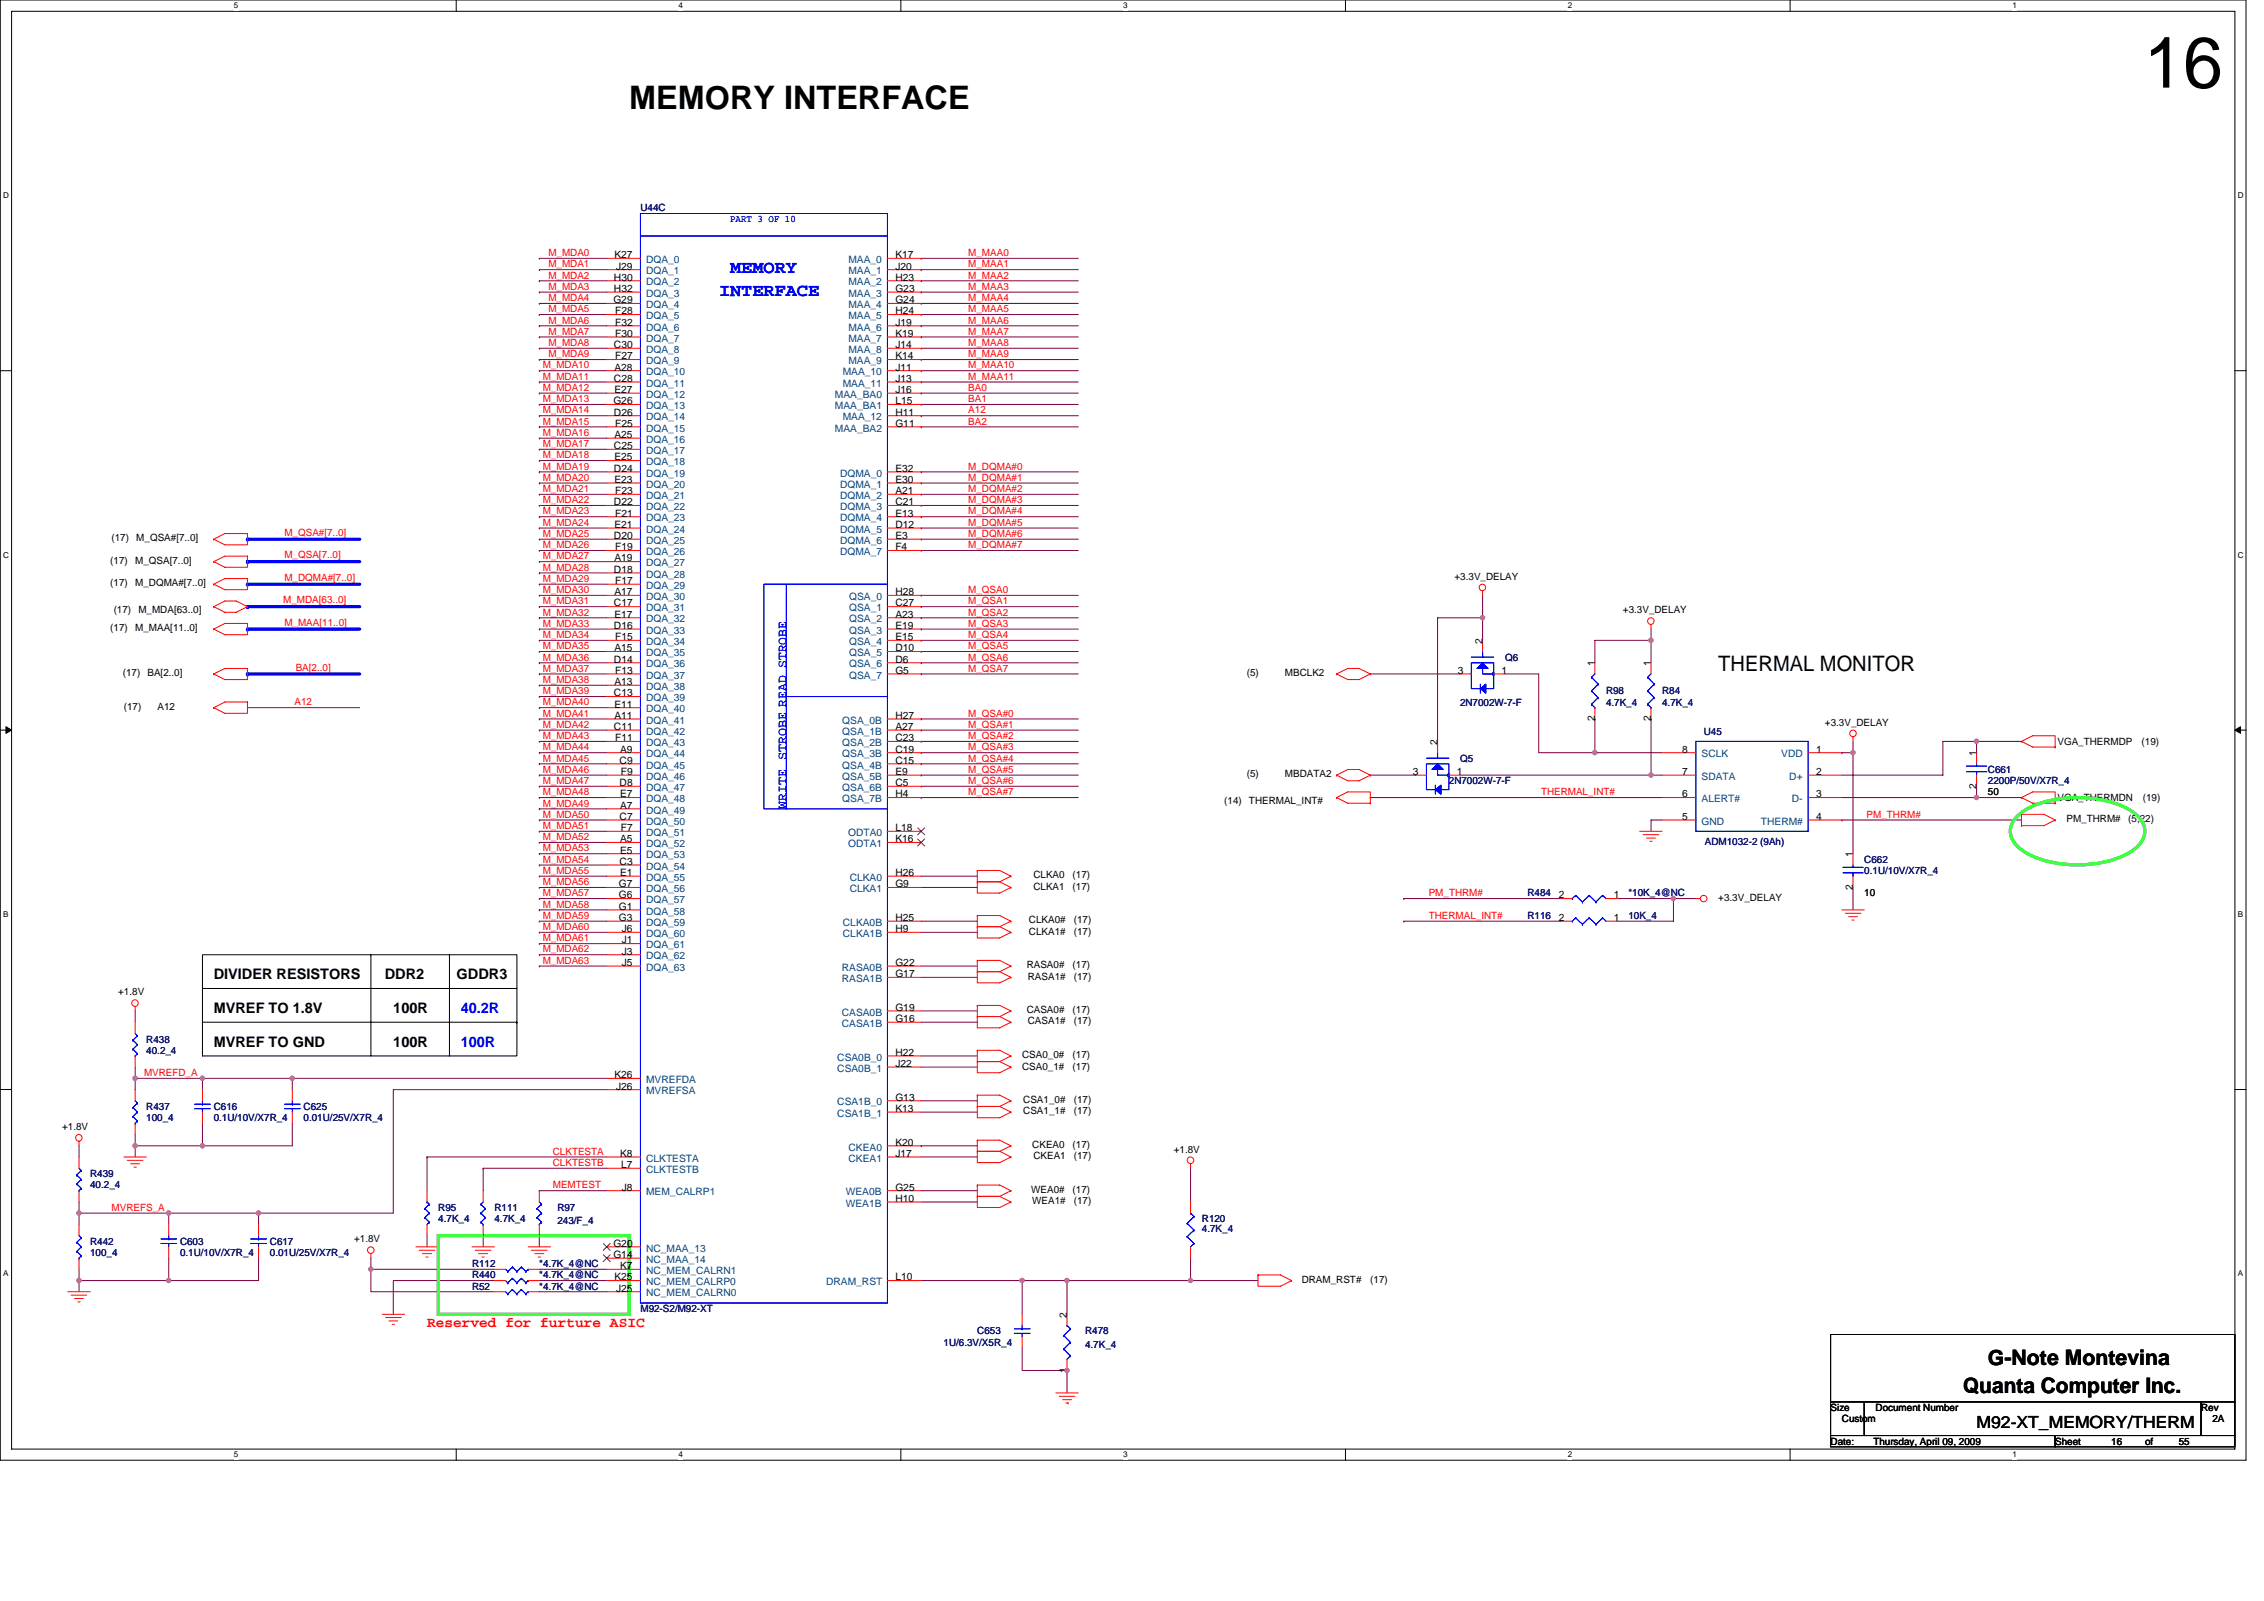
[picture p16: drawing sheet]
<svg xmlns="http://www.w3.org/2000/svg" width="297mm" height="210mm" viewBox="0 0 297 210" stroke-linecap="round" stroke-linejoin="round" font-family="sans-serif">
<defs><g id="words">
<text font-size="9.4" x="281.3" y="11.5">16</text>
<text font-size="4.3" x="82.5" y="14.3">MEMORY INTERFACE</text>
<g font-size="2.8">
<text x="225.4" y="87.9">THERMAL MONITOR</text>
<text x="260.8" y="179.1">G-Note Montevina</text>
<text x="257.6" y="182.8">Quanta Computer Inc.</text>
</g>
<g font-size="2.3" fill="#00f">
<text x="95.8" y="35.8">MEMORY</text>
<text x="94.3" y="38.8">INTERFACE</text>
</g>
<text font-size="2.2" x="259.3" y="187.3">M92-XT_MEMORY/THERM</text>
<g font-size="1.9">
<text x="28" y="128.5">DIVIDER RESISTORS</text>
<text x="50.5" y="128.5">DDR2</text>
<text x="59.9" y="128.5">GDDR3</text>
<text x="28" y="132.9">MVREF TO 1.8V</text>
<text x="28" y="137.3">MVREF TO GND</text>
<text x="51.6" y="132.9">100R</text>
<text x="51.6" y="137.3">100R</text>
</g>
<g font-size="1.9" fill="#00f">
<text x="60.4" y="132.9">40.2R</text>
<text x="60.4" y="137.3">100R</text>
</g>
<text font-size="1.9" fill="#f00" x="56" y="174">Reserved for furture ASIC</text>
<text font-size="1.8" fill="#00f" x="103.2" y="106.1" transform="rotate(-90 103.2 106.1)">WRITE STROBE READ STROBE</text>
<g font-size="1.3" fill="#000080">
<text x="84" y="27.7">U44C</text>
<text x="197.5" y="86.6">Q6</text>
<text x="191.6" y="92.5">2N7002W-7-F</text>
<text x="210.7" y="91.1">R98</text>
<text x="210.7" y="92.5">4.7K_4</text>
<text x="218.1" y="91.1">R84</text>
<text x="218.1" y="92.5">4.7K_4</text>
<text x="191.6" y="99.9">Q5</text>
<text x="223.5" y="96.4">U45</text>
<text x="260.8" y="101.4">C661</text>
<text x="190.1" y="102.8">2N7002W-7-F</text>
<text x="260.8" y="102.8">2200P/50V/X7R_4</text>
<text x="223.7" y="110.8">ADM1032-2 (9Ah)</text>
<text x="244.6" y="113.2">C662</text>
<text x="200.4" y="117.6">R484</text>
<text x="213.7" y="117.6">*10K_4@NC</text>
<text x="244.6" y="114.6">0.1U/10V/X7R_4</text>
<text x="200.4" y="120.5">R116</text>
<text x="213.7" y="120.5">10K_4</text>
<text x="19.2" y="136.7">R438</text>
<text x="19.2" y="138.2">40.2_4</text>
<text x="19.2" y="145.6">R437</text>
<text x="19.2" y="147">100_4</text>
<text x="28" y="145.6">C616</text>
<text x="28" y="147">0.1U/10V/X7R_4</text>
<text x="39.8" y="145.6">C625</text>
<text x="39.8" y="147">0.01U/25V/X7R_4</text>
<text x="11.8" y="154.4">R439</text>
<text x="11.8" y="155.9">40.2_4</text>
<text x="57.5" y="158.8">R95</text>
<text x="57.5" y="160.3">4.7K_4</text>
<text x="64.9" y="158.8">R111</text>
<text x="64.9" y="160.3">4.7K_4</text>
<text x="73.1" y="158.8">R97</text>
<text x="73.1" y="160.6">243/F_4</text>
<text x="157.7" y="160.3">R120</text>
<text x="157.7" y="161.6">4.7K_4</text>
<text x="11.8" y="163.2">R442</text>
<text x="11.8" y="164.7">100_4</text>
<text x="23.6" y="163.2">C603</text>
<text x="23.6" y="164.7">0.1U/10V/X7R_4</text>
<text x="35.4" y="163.2">C617</text>
<text x="35.4" y="164.7">0.01U/25V/X7R_4</text>
<text x="61.9" y="166.2">R112</text>
<text x="61.9" y="167.7">R440</text>
<text x="70.8" y="166.2">*4.7K_4@NC</text>
<text x="70.8" y="167.7">*4.7K_4@NC</text>
<text x="61.9" y="169.1">R52</text>
<text x="70.8" y="169.1">*4.7K_4@NC</text>
<text x="84" y="172.1">M92-S2/M92-XT</text>
<text x="123.8" y="176.5">1U/6.3V/X5R_4</text>
<text x="128.2" y="175">C653</text>
<text x="142.4" y="175">R478</text>
<text x="142.4" y="176.8">4.7K_4</text>
</g>
<text font-size="1.3" fill="#00f" x="95.8" y="29.1">PART 3 OF 10</text>
<g font-size="1.3" fill="#f00">
<text x="71.9" y="33.6">M_MDA0</text>
<text x="71.9" y="35.1">M_MDA1</text>
<text x="127" y="33.6">M_MAA0</text>
<text x="127" y="35.1">M_MAA1</text>
<text x="71.9" y="41">M_MDA5</text>
<text x="71.9" y="36.5">M_MDA2</text>
<text x="71.9" y="38">M_MDA3</text>
<text x="71.9" y="39.5">M_MDA4</text>
<text x="127" y="41">M_MAA5</text>
<text x="127" y="38">M_MAA3</text>
<text x="127" y="39.5">M_MAA4</text>
<text x="127" y="36.5">M_MAA2</text>
<text x="71.9" y="46.9">M_MDA9</text>
<text x="71.9" y="45.4">M_MDA8</text>
<text x="71.9" y="43.9">M_MDA7</text>
<text x="71.9" y="42.4">M_MDA6</text>
<text x="127" y="45.4">M_MAA8</text>
<text x="127" y="42.4">M_MAA6</text>
<text x="127" y="46.9">M_MAA9</text>
<text x="127" y="43.9">M_MAA7</text>
<text x="71.2" y="52.7">M_MDA13</text>
<text x="71.2" y="51.3">M_MDA12</text>
<text x="71.2" y="49.8">M_MDA11</text>
<text x="71.2" y="48.3">M_MDA10</text>
<text x="127" y="52.7">BA1</text>
<text x="127" y="48.3">M_MAA10</text>
<text x="127" y="49.8">M_MAA11</text>
<text x="127" y="51.3">BA0</text>
<text x="71.2" y="54.2">M_MDA14</text>
<text x="71.2" y="58.6">M_MDA17</text>
<text x="71.2" y="57.2">M_MDA16</text>
<text x="71.2" y="55.7">M_MDA15</text>
<text x="127" y="55.7">BA2</text>
<text x="127" y="54.2">A12</text>
<text x="71.2" y="63.1">M_MDA20</text>
<text x="71.2" y="64.5">M_MDA21</text>
<text x="71.2" y="66">M_MDA22</text>
<text x="71.2" y="60.1">M_MDA18</text>
<text x="71.2" y="61.6">M_MDA19</text>
<text x="127" y="66">M_DQMA#3</text>
<text x="127" y="61.6">M_DQMA#0</text>
<text x="127" y="63.1">M_DQMA#1</text>
<text x="127" y="64.5">M_DQMA#2</text>
<text x="37.3" y="70.3">M_QSA#[7..0]</text>
<text x="71.2" y="67.5">M_MDA23</text>
<text x="71.2" y="69">M_MDA24</text>
<text x="71.2" y="70.4">M_MDA25</text>
<text x="71.2" y="71.9">M_MDA26</text>
<text x="127" y="67.5">M_DQMA#4</text>
<text x="127" y="71.9">M_DQMA#7</text>
<text x="127" y="69">M_DQMA#5</text>
<text x="127" y="70.4">M_DQMA#6</text>
<text x="37.3" y="73.2">M_QSA[7..0]</text>
<text x="37.3" y="76.2">M_DQMA#[7..0]</text>
<text x="71.2" y="76.3">M_MDA29</text>
<text x="71.2" y="73.4">M_MDA27</text>
<text x="71.2" y="74.8">M_MDA28</text>
<text x="71.2" y="77.8">M_MDA30</text>
<text x="127" y="77.8">M_QSA0</text>
<text x="37.2" y="79.1">M_MDA[63..0]</text>
<text x="37.3" y="82.1">M_MAA[11..0]</text>
<text x="71.2" y="82.2">M_MDA33</text>
<text x="71.2" y="80.7">M_MDA32</text>
<text x="71.2" y="79.3">M_MDA31</text>
<text x="71.2" y="83.7">M_MDA34</text>
<text x="127" y="83.7">M_QSA4</text>
<text x="127" y="79.3">M_QSA1</text>
<text x="127" y="80.7">M_QSA2</text>
<text x="127" y="82.2">M_QSA3</text>
<text x="38.8" y="87.9">BA[2..0]</text>
<text x="71.2" y="85.2">M_MDA35</text>
<text x="71.2" y="86.6">M_MDA36</text>
<text x="71.2" y="88.1">M_MDA37</text>
<text x="71.2" y="89.6">M_MDA38</text>
<text x="127" y="86.6">M_QSA6</text>
<text x="127" y="85.2">M_QSA5</text>
<text x="127" y="88.1">M_QSA7</text>
<text x="38.6" y="92.5">A12</text>
<text x="71.2" y="91.1">M_MDA39</text>
<text x="71.2" y="92.5">M_MDA40</text>
<text x="71.2" y="94">M_MDA41</text>
<text x="71.2" y="95.5">M_MDA42</text>
<text x="127" y="95.5">M_QSA#1</text>
<text x="127" y="94">M_QSA#0</text>
<text x="71.2" y="98.4">M_MDA44</text>
<text x="71.2" y="96.9">M_MDA43</text>
<text x="71.2" y="101.4">M_MDA46</text>
<text x="71.2" y="99.9">M_MDA45</text>
<text x="127" y="99.9">M_QSA#4</text>
<text x="127" y="101.4">M_QSA#5</text>
<text x="127" y="96.9">M_QSA#2</text>
<text x="127" y="98.4">M_QSA#3</text>
<text x="71.2" y="107.3">M_MDA50</text>
<text x="71.2" y="104.3">M_MDA48</text>
<text x="71.2" y="102.8">M_MDA47</text>
<text x="71.2" y="105.8">M_MDA49</text>
<text x="127" y="102.8">M_QSA#6</text>
<text x="127" y="104.3">M_QSA#7</text>
<text x="202.2" y="104.3">THERMAL_INT#</text>
<text x="244.9" y="107.3">PM_THRM#</text>
<text x="71.2" y="108.7">M_MDA51</text>
<text x="71.2" y="110.2">M_MDA52</text>
<text x="71.2" y="111.7">M_MDA53</text>
<text x="71.2" y="113.2">M_MDA54</text>
<text x="71.2" y="114.6">M_MDA55</text>
<text x="71.2" y="116.1">M_MDA56</text>
<text x="71.2" y="117.6">M_MDA57</text>
<text x="71.2" y="119">M_MDA58</text>
<text x="187.4" y="117.6">PM_THRM#</text>
<text x="71.2" y="120.5">M_MDA59</text>
<text x="71.2" y="124.9">M_MDA62</text>
<text x="71.2" y="123.5">M_MDA61</text>
<text x="71.2" y="122">M_MDA60</text>
<text x="187.4" y="120.5">THERMAL_INT#</text>
<text x="71.2" y="126.4">M_MDA63</text>
<text x="18.9" y="141.1">MVREFD_A</text>
<text x="72.5" y="155.9">MEMTEST</text>
<text x="72.5" y="152.9">CLKTESTB</text>
<text x="72.5" y="151.4">CLKTESTA</text>
<text x="14.6" y="158.8">MVREFS_A</text>
</g>
<g font-size="1.3">
<text x="80.6" y="33.9">K27</text>
<text x="80.8" y="35.3">J29</text>
<text x="117.5" y="33.9">K17</text>
<text x="117.5" y="35.3">J20</text>
<text x="80.5" y="39.8">G29</text>
<text x="80.6" y="38.3">H32</text>
<text x="80.6" y="36.8">H30</text>
<text x="80.7" y="41.2">F28</text>
<text x="117.5" y="36.8">H23</text>
<text x="117.5" y="38.3">G23</text>
<text x="117.5" y="39.8">G24</text>
<text x="117.5" y="41.2">H24</text>
<text x="80.6" y="45.7">C30</text>
<text x="80.7" y="47.1">F27</text>
<text x="80.7" y="42.7">F32</text>
<text x="80.7" y="44.2">F30</text>
<text x="117.5" y="42.7">J19</text>
<text x="117.5" y="44.2">K19</text>
<text x="117.5" y="47.1">K14</text>
<text x="117.5" y="45.7">J14</text>
<text x="80.5" y="53">G26</text>
<text x="80.6" y="50.1">C28</text>
<text x="80.6" y="48.6">A28</text>
<text x="80.6" y="51.5">E27</text>
<text x="117.5" y="50.1">J13</text>
<text x="117.5" y="48.6">J11</text>
<text x="117.5" y="53">L15</text>
<text x="117.5" y="51.5">J16</text>
<text x="80.6" y="54.5">D26</text>
<text x="80.6" y="58.9">C25</text>
<text x="80.6" y="57.4">A25</text>
<text x="80.7" y="56">F25</text>
<text x="117.5" y="54.5">H11</text>
<text x="117.5" y="56">G11</text>
<text x="80.6" y="61.9">D24</text>
<text x="80.6" y="60.4">E25</text>
<text x="80.6" y="63.3">E23</text>
<text x="80.7" y="64.8">F23</text>
<text x="117.5" y="63.3">E30</text>
<text x="117.5" y="61.9">E32</text>
<text x="117.5" y="64.8">A21</text>
<text x="14.6" y="71">(17)</text>
<text x="17.9" y="71">M_QSA#[7..0]</text>
<text x="80.6" y="66.3">D22</text>
<text x="80.6" y="70.7">D20</text>
<text x="80.6" y="69.2">E21</text>
<text x="80.7" y="67.8">F21</text>
<text x="117.5" y="67.8">E13</text>
<text x="117.5" y="66.3">C21</text>
<text x="117.5" y="69.2">D12</text>
<text x="117.5" y="70.7">E3</text>
<text x="14.5" y="74">(17)</text>
<text x="14.5" y="76.9">(17)</text>
<text x="17.7" y="74">M_QSA[7..0]</text>
<text x="17.7" y="76.9">M_DQMA#[7..0]</text>
<text x="80.6" y="75.1">D18</text>
<text x="80.6" y="73.6">A19</text>
<text x="80.7" y="76.6">F17</text>
<text x="80.7" y="72.2">F19</text>
<text x="117.5" y="72.2">F4</text>
<text x="190.8" y="76">+3.3V_DELAY</text>
<text x="14.5" y="82.8">(17)</text>
<text x="14.9" y="80.5">(17)</text>
<text x="17.7" y="82.8">M_MAA[11..0]</text>
<text x="18.2" y="80.5">M_MDA[63..0]</text>
<text x="80.6" y="79.5">C17</text>
<text x="80.6" y="82.5">D16</text>
<text x="80.6" y="78.1">A17</text>
<text x="80.6" y="81">E17</text>
<text x="80.7" y="84">F15</text>
<text x="117.5" y="84">E15</text>
<text x="117.5" y="82.5">E19</text>
<text x="117.5" y="81">A23</text>
<text x="117.5" y="79.5">C27</text>
<text x="117.5" y="78.1">H28</text>
<text x="212.9" y="80.5">+3.3V_DELAY</text>
<text x="16.1" y="88.7">(17)</text>
<text x="19.3" y="88.7">BA[2..0]</text>
<text x="80.6" y="86.9">D14</text>
<text x="80.6" y="85.4">A15</text>
<text x="80.6" y="89.9">A13</text>
<text x="80.7" y="88.4">F13</text>
<text x="117.5" y="88.4">G5</text>
<text x="117.5" y="86.9">D6</text>
<text x="117.5" y="85.4">D10</text>
<text x="163.6" y="88.7">(5)</text>
<text x="168.6" y="88.7">MBCLK2</text>
<text x="191.3" y="88.4">3</text>
<text x="194.5" y="84.4" transform="rotate(-90 194.5 84.4)">2</text>
<text x="197" y="88.4">1</text>
<text x="209.2" y="87.4" transform="rotate(-90 209.2 87.4)">1</text>
<text x="216.6" y="87.4" transform="rotate(-90 216.6 87.4)">1</text>
<text x="16.3" y="93.1">(17)</text>
<text x="20.7" y="93.1">A12</text>
<text x="80.6" y="91.3">C13</text>
<text x="80.6" y="95.7">C11</text>
<text x="80.6" y="92.8">E11</text>
<text x="80.6" y="94.3">A11</text>
<text x="117.5" y="94.3">H27</text>
<text x="117.5" y="95.7">A27</text>
<text x="209.2" y="94.6" transform="rotate(-90 209.2 94.6)">2</text>
<text x="216.6" y="94.6" transform="rotate(-90 216.6 94.6)">2</text>
<text x="239.4" y="95.2">+3.3V_DELAY</text>
<text x="80.7" y="97.2">F11</text>
<text x="81.3" y="100.2">C9</text>
<text x="81.4" y="98.7">A9</text>
<text x="81.4" y="101.6">F9</text>
<text x="117.5" y="97.2">C23</text>
<text x="117.5" y="98.7">C19</text>
<text x="117.5" y="100.2">C15</text>
<text x="117.5" y="101.6">E9</text>
<text x="163.6" y="102">(5)</text>
<text x="168.6" y="102">MBDATA2</text>
<text x="185.4" y="101.6">3</text>
<text x="188.6" y="97.7" transform="rotate(-90 188.6 97.7)">2</text>
<text x="191.1" y="101.6">1</text>
<text x="220.7" y="101.6">7</text>
<text x="220.7" y="98.7">8</text>
<text x="238.3" y="98.7">1</text>
<text x="238.3" y="101.6">2</text>
<text x="259.3" y="99.1" transform="rotate(-90 259.3 99.1)">1</text>
<text x="269.9" y="97.7">VGA_THERMDP</text>
<text x="281" y="97.7">(19)</text>
<text x="81.3" y="103.1">D8</text>
<text x="81.3" y="107.5">C7</text>
<text x="81.4" y="104.6">E7</text>
<text x="81.4" y="106.1">A7</text>
<text x="117.5" y="103.1">C5</text>
<text x="117.5" y="104.6">H4</text>
<text x="160.6" y="105.5">(14)</text>
<text x="163.9" y="105.5">THERMAL_INT#</text>
<text x="220.7" y="107.5">5</text>
<text x="220.7" y="104.6">6</text>
<text x="238.3" y="107.5">4</text>
<text x="238.3" y="104.6">3</text>
<text x="259.3" y="103.4" transform="rotate(-90 259.3 103.4)">2</text>
<text x="260.8" y="104.3">50</text>
<text x="269.9" y="105.1">VGA_THERMDN</text>
<text x="271.1" y="107.8">PM_THRM#</text>
<text x="279.2" y="107.8">(5,22)</text>
<text x="281.1" y="105.1">(19)</text>
<text x="81.3" y="113.4">C3</text>
<text x="81.4" y="110.5">A5</text>
<text x="81.4" y="112">E5</text>
<text x="81.4" y="109">F7</text>
<text x="117.5" y="109">L18</text>
<text x="117.5" y="110.5">K16</text>
<text x="243.1" y="112.4" transform="rotate(-90 243.1 112.4)">1</text>
<text x="81.2" y="116.4">G7</text>
<text x="81.2" y="117.8">G6</text>
<text x="81.2" y="119.3">G1</text>
<text x="81.4" y="114.9">E1</text>
<text x="117.5" y="114.9">H26</text>
<text x="117.5" y="116.4">G9</text>
<text x="135.6" y="115.2">CLKA0</text>
<text x="135.6" y="116.7">CLKA1</text>
<text x="140.7" y="115.2">(17)</text>
<text x="140.7" y="116.7">(17)</text>
<text x="204.5" y="117.8">2</text>
<text x="211.7" y="117.8">1</text>
<text x="225.4" y="118.2">+3.3V_DELAY</text>
<text x="243.1" y="116.7" transform="rotate(-90 243.1 116.7)">2</text>
<text x="244.6" y="117.6">10</text>
<text x="81.2" y="120.8">G3</text>
<text x="81.6" y="122.3">J6</text>
<text x="81.6" y="123.7">J1</text>
<text x="81.6" y="125.2">J3</text>
<text x="117.5" y="120.8">H25</text>
<text x="117.5" y="122.3">H9</text>
<text x="135" y="121.1">CLKA0#</text>
<text x="135" y="122.6">CLKA1#</text>
<text x="140.9" y="121.1">(17)</text>
<text x="140.9" y="122.6">(17)</text>
<text x="204.5" y="120.8">2</text>
<text x="211.7" y="120.8">1</text>
<text x="15.5" y="130.5">+1.8V</text>
<text x="81.6" y="126.7">J5</text>
<text x="117.5" y="126.7">G22</text>
<text x="117.5" y="128.2">G17</text>
<text x="134.7" y="127">RASA0#</text>
<text x="134.8" y="128.5">RASA1#</text>
<text x="140.7" y="127">(17)</text>
<text x="140.9" y="128.5">(17)</text>
<text x="117.5" y="132.6">G19</text>
<text x="117.5" y="134">G16</text>
<text x="134.7" y="132.9">CASA0#</text>
<text x="134.8" y="134.4">CASA1#</text>
<text x="140.7" y="132.9">(17)</text>
<text x="140.9" y="134.4">(17)</text>
<text x="80.6" y="141.4">K26</text>
<text x="80.8" y="142.9">J26</text>
<text x="117.5" y="138.5">H22</text>
<text x="117.5" y="139.9">J22</text>
<text x="134.1" y="138.8">CSA0_0#</text>
<text x="134.1" y="140.3">CSA0_1#</text>
<text x="140.7" y="138.8">(17)</text>
<text x="140.7" y="140.3">(17)</text>
<text x="8.1" y="148.2">+1.8V</text>
<text x="117.5" y="145.8">K13</text>
<text x="117.5" y="144.4">G13</text>
<text x="134.3" y="144.7">CSA1_0#</text>
<text x="134.3" y="146.2">CSA1_1#</text>
<text x="140.9" y="144.7">(17)</text>
<text x="140.9" y="146.2">(17)</text>
<text x="81.4" y="151.7">K8</text>
<text x="81.5" y="153.2">L7</text>
<text x="117.5" y="150.3">K20</text>
<text x="117.5" y="151.7">J17</text>
<text x="135.4" y="150.6">CKEA0</text>
<text x="135.6" y="152">CKEA1</text>
<text x="140.7" y="150.6">(17)</text>
<text x="140.9" y="152">(17)</text>
<text x="154" y="151.2">+1.8V</text>
<text x="81.6" y="156.1">J8</text>
<text x="117.5" y="156.1">G25</text>
<text x="117.5" y="157.6">H10</text>
<text x="135.3" y="156.5">WEA0#</text>
<text x="135.4" y="157.9">WEA1#</text>
<text x="140.7" y="156.5">(17)</text>
<text x="140.9" y="157.9">(17)</text>
<text x="46.5" y="162.9">+1.8V</text>
<text x="80.5" y="165">G14</text>
<text x="80.5" y="163.5">G20</text>
<text x="80.6" y="167.9">K25</text>
<text x="81.4" y="166.5">K7</text>
<text x="117.5" y="167.9">L10</text>
<text x="80.8" y="169.4">J25</text>
<text x="140" y="172.8" transform="rotate(-90 140 172.8)">2</text>
<text x="170.8" y="168.3">DRAM_RST#</text>
<text x="179.8" y="168.3">(17)</text>
<text x="140" y="180" transform="rotate(-90 140 180)">1</text>
<text x="240.2" y="185">Size</text>
<text x="246.1" y="185">Document Number</text>
<text x="288.8" y="185">Rev</text>
<text x="240.2" y="189.5">Date:</text>
<text x="241.7" y="186.5">Custom</text>
<text x="245.8" y="189.5">Thursday, April 09, 2009</text>
<text x="269.6" y="189.5">Sheet</text>
<text x="277" y="189.5">16</text>
<text x="281.4" y="189.5">of</text>
<text x="285.9" y="189.5">55</text>
<text x="290.3" y="186.5">2A</text>
</g>
<g font-size="1.3" fill="#004080">
<text x="84.8" y="34.5">DQA_0</text>
<text x="84.8" y="36">DQA_1</text>
<text x="111.3" y="34.5">MAA_0</text>
<text x="111.3" y="36">MAA_1</text>
<text x="84.8" y="38.9">DQA_3</text>
<text x="84.8" y="37.4">DQA_2</text>
<text x="84.8" y="40.4">DQA_4</text>
<text x="84.8" y="41.9">DQA_5</text>
<text x="111.3" y="37.4">MAA_2</text>
<text x="111.3" y="38.9">MAA_3</text>
<text x="111.3" y="40.4">MAA_4</text>
<text x="111.3" y="41.9">MAA_5</text>
<text x="84.8" y="47.8">DQA_9</text>
<text x="84.8" y="43.3">DQA_6</text>
<text x="84.8" y="44.8">DQA_7</text>
<text x="84.8" y="46.3">DQA_8</text>
<text x="111.3" y="43.3">MAA_6</text>
<text x="111.3" y="44.8">MAA_7</text>
<text x="111.3" y="47.8">MAA_9</text>
<text x="111.3" y="46.3">MAA_8</text>
<text x="84.8" y="50.7">DQA_11</text>
<text x="84.8" y="53.7">DQA_13</text>
<text x="84.8" y="49.2">DQA_10</text>
<text x="84.8" y="52.2">DQA_12</text>
<text x="109.5" y="53.7">MAA_BA1</text>
<text x="109.5" y="52.2">MAA_BA0</text>
<text x="110.6" y="50.7">MAA_11</text>
<text x="110.6" y="49.2">MAA_10</text>
<text x="84.8" y="55.1">DQA_14</text>
<text x="84.8" y="58.1">DQA_16</text>
<text x="84.8" y="59.5">DQA_17</text>
<text x="84.8" y="56.6">DQA_15</text>
<text x="109.5" y="56.6">MAA_BA2</text>
<text x="110.6" y="55.1">MAA_12</text>
<text x="84.8" y="61">DQA_18</text>
<text x="84.8" y="62.5">DQA_19</text>
<text x="84.8" y="64">DQA_20</text>
<text x="84.8" y="65.4">DQA_21</text>
<text x="110.2" y="64">DQMA_1</text>
<text x="110.2" y="62.5">DQMA_0</text>
<text x="110.2" y="65.4">DQMA_2</text>
<text x="84.8" y="66.9">DQA_22</text>
<text x="84.8" y="68.4">DQA_23</text>
<text x="84.8" y="71.3">DQA_25</text>
<text x="84.8" y="69.9">DQA_24</text>
<text x="110.2" y="68.4">DQMA_4</text>
<text x="110.2" y="66.9">DQMA_3</text>
<text x="110.2" y="69.9">DQMA_5</text>
<text x="110.2" y="71.3">DQMA_6</text>
<text x="84.8" y="74.3">DQA_27</text>
<text x="84.8" y="75.8">DQA_28</text>
<text x="84.8" y="77.2">DQA_29</text>
<text x="84.8" y="72.8">DQA_26</text>
<text x="110.2" y="72.8">DQMA_7</text>
<text x="84.8" y="78.7">DQA_30</text>
<text x="84.8" y="80.2">DQA_31</text>
<text x="84.8" y="81.6">DQA_32</text>
<text x="84.8" y="83.1">DQA_33</text>
<text x="111.4" y="83.1">QSA_3</text>
<text x="111.4" y="81.6">QSA_2</text>
<text x="111.4" y="80.2">QSA_1</text>
<text x="111.4" y="78.7">QSA_0</text>
<text x="84.8" y="84.6">DQA_34</text>
<text x="84.8" y="86.1">DQA_35</text>
<text x="84.8" y="87.5">DQA_36</text>
<text x="84.8" y="89">DQA_37</text>
<text x="111.4" y="89">QSA_7</text>
<text x="111.4" y="87.5">QSA_6</text>
<text x="111.4" y="86.1">QSA_5</text>
<text x="111.4" y="84.6">QSA_4</text>
<text x="84.8" y="90.5">DQA_38</text>
<text x="84.8" y="92">DQA_39</text>
<text x="84.8" y="93.4">DQA_40</text>
<text x="84.8" y="94.9">DQA_41</text>
<text x="110.5" y="94.9">QSA_0B</text>
<text x="84.8" y="96.4">DQA_42</text>
<text x="84.8" y="97.9">DQA_43</text>
<text x="84.8" y="99.3">DQA_44</text>
<text x="84.8" y="100.8">DQA_45</text>
<text x="110.5" y="96.4">QSA_1B</text>
<text x="110.5" y="97.9">QSA_2B</text>
<text x="110.5" y="99.3">QSA_3B</text>
<text x="110.5" y="100.8">QSA_4B</text>
<text x="223.2" y="99.3">SCLK</text>
<text x="233.7" y="99.3">VDD</text>
<text x="84.8" y="102.3">DQA_46</text>
<text x="84.8" y="103.7">DQA_47</text>
<text x="84.8" y="105.2">DQA_48</text>
<text x="84.8" y="106.7">DQA_49</text>
<text x="110.5" y="102.3">QSA_5B</text>
<text x="110.5" y="103.7">QSA_6B</text>
<text x="110.5" y="105.2">QSA_7B</text>
<text x="223.2" y="105.2">ALERT#</text>
<text x="223.2" y="102.3">SDATA</text>
<text x="234.8" y="102.3">D+</text>
<text x="235.1" y="105.2">D-</text>
<text x="84.8" y="108.2">DQA_50</text>
<text x="84.8" y="109.6">DQA_51</text>
<text x="84.8" y="111.1">DQA_52</text>
<text x="84.8" y="112.6">DQA_53</text>
<text x="111.3" y="109.6">ODTA0</text>
<text x="111.3" y="111.1">ODTA1</text>
<text x="223.2" y="108.2">GND</text>
<text x="231" y="108.2">THERM#</text>
<text x="84.8" y="114.1">DQA_54</text>
<text x="84.8" y="115.5">DQA_55</text>
<text x="84.8" y="117">DQA_56</text>
<text x="84.8" y="118.5">DQA_57</text>
<text x="84.8" y="120">DQA_58</text>
<text x="111.5" y="115.5">CLKA0</text>
<text x="111.5" y="117">CLKA1</text>
<text x="84.8" y="121.4">DQA_59</text>
<text x="84.8" y="122.9">DQA_60</text>
<text x="84.8" y="124.4">DQA_61</text>
<text x="84.8" y="125.8">DQA_62</text>
<text x="110.6" y="121.4">CLKA0B</text>
<text x="110.6" y="122.9">CLKA1B</text>
<text x="84.8" y="127.3">DQA_63</text>
<text x="110.4" y="127.3">RASA0B</text>
<text x="110.4" y="128.8">RASA1B</text>
<text x="110.4" y="133.2">CASA0B</text>
<text x="110.4" y="134.7">CASA1B</text>
<text x="84.8" y="142">MVREFDA</text>
<text x="84.8" y="143.5">MVREFSA</text>
<text x="109.9" y="139.1">CSA0B_0</text>
<text x="109.9" y="140.6">CSA0B_1</text>
<text x="109.9" y="146.5">CSA1B_1</text>
<text x="109.9" y="145">CSA1B_0</text>
<text x="84.8" y="153.8">CLKTESTB</text>
<text x="84.8" y="152.4">CLKTESTA</text>
<text x="111.3" y="150.9">CKEA0</text>
<text x="111.3" y="152.4">CKEA1</text>
<text x="84.8" y="156.8">MEM_CALRP1</text>
<text x="111" y="156.8">WEA0B</text>
<text x="111" y="158.3">WEA1B</text>
<text x="84.8" y="167.1">NC_MEM_CALRN1</text>
<text x="84.8" y="165.6">NC_MAA_14</text>
<text x="84.8" y="164.1">NC_MAA_13</text>
<text x="84.8" y="168.6">NC_MEM_CALRP0</text>
<text x="84.8" y="170">NC_MEM_CALRN0</text>
<text x="108.4" y="168.6">DRAM_RST</text>
</g>
<g font-size="1.1">
<text x="30.7" y="1.1">5</text>
<text x="89" y="1.1">4</text>
<text x="147.4" y="1.1">3</text>
<text x="205.7" y="1.1">2</text>
<text x="264" y="1.1">1</text>
<text x=".4" y="26">D</text>
<text x="293.6" y="26">D</text>
<text x=".4" y="73.1">C</text>
<text x="293.6" y="73.1">C</text>
<text x=".4" y="120.3">B</text>
<text x="293.6" y="120.3">B</text>
<text x=".4" y="167.4">A</text>
<text x="293.6" y="167.4">A</text>
<text x="30.7" y="191.2">5</text>
<text x="89" y="191.2">4</text>
<text x="147.4" y="191.2">3</text>
<text x="205.7" y="191.2">2</text>
<text x="264" y="191.2">1</text>
</g>
</g></defs>
<path d="M0 0h294.7v191.5h-294.7zM1.5 1.5h291.7v188.6h-291.7z" fill="none" stroke="#000" stroke-width=".13"/>
<g fill="#fff">
<path d="M30.7 .1h.6v1.2h-.6z"/>
<path d="M30.7 190.2h.6v1.2h-.6z"/>
</g>
<path d="M59.9 0v1.5M59.9 190.1v1.4" fill="none" stroke="#000" stroke-width=".13"/>
<g fill="#fff">
<path d="M89 .1h.6v1.2h-.6z"/>
<path d="M89 190.2h.6v1.2h-.6z"/>
</g>
<path d="M118.2 0v1.5M118.2 190.1v1.4" fill="none" stroke="#000" stroke-width=".13"/>
<g fill="#fff">
<path d="M147.4 .1h.5v1.2h-.5z"/>
<path d="M147.4 190.2h.5v1.2h-.5z"/>
</g>
<path d="M176.5 0v1.5M176.5 190.1v1.4" fill="none" stroke="#000" stroke-width=".13"/>
<g fill="#fff">
<path d="M205.7 .1h.6v1.2h-.6z"/>
<path d="M205.7 190.2h.6v1.2h-.6z"/>
</g>
<path d="M234.9 0v1.5M234.9 190.1v1.4" fill="none" stroke="#000" stroke-width=".13"/>
<g fill="#fff">
<path d="M264 .1h.6v1.2h-.6z"/>
<path d="M264 190.2h.6v1.2h-.6z"/>
<path d="M.4 25h.8v1.2h-.8z"/>
<path d="M293.6 25h.7v1.2h-.7z"/>
<path d="M.4 72.2h.8v1.2h-.8z"/>
<path d="M293.6 72.2h.7v1.2h-.7z"/>
</g>
<path d="M0 48.6h1.5M293.2 48.6h1.5" fill="none" stroke="#000" stroke-width=".13"/>
<g fill="#fff">
<path d="M.4 119.3h.7v1.2h-.7z"/>
<path d="M293.6 119.3h.7v1.2h-.7z"/>
</g>
<path d="M0 95.8h1.5M293.2 95.8h1.5" fill="none" stroke="#000" stroke-width=".13"/>
<path d="M.8 95.3l.7 .5-.7 .4zM293.2 95.8l.8-.5v.9z" fill="#000" stroke="#000" stroke-width=".13"/>
<g fill="#fff">
<path d="M.4 166.5h.7v1.1h-.7z"/>
<path d="M293.6 166.5h.7v1.1h-.7z"/>
</g>
<g fill="none" stroke="#000" stroke-width=".13">
<path d="M26.6 125.2h41.2v13.3h-41.2zM26.6 129.6h41.2M26.6 134.1h41.2M48.7 125.2v13.3M59 125.2v13.3M67.8 134.1h.1M0 142.9h1.5M293.2 142.9h1.5M240.2 175h53v8.9h-53zM240.2 183.9h4.4v4.4h-4.4zM240.2 188.3h29.4v1.5h-29.4zM244.6 183.9h44.2v4.4h-44.2z"/>
<path d="M269.6 188.3h23.6v1.5h-23.6zM288.8 183.9h4.4v4.4h-4.4z"/>
</g>
<g fill="none" stroke="#800040" stroke-width=".13">
<path d="M70.8 33.9h.1M70.8 35.4h.1M70.8 36.8h.1M70.8 38.3h.1M70.8 39.8h.1M70.8 33.9h8.8M70.8 35.4h8.8M70.8 36.8h8.8M70.8 38.3h8.8M70.8 39.8h8.8M120.9 33.9h.1M120.9 38.3h.1"/>
<path d="M120.9 39.8h.1M120.9 35.4h.1M120.9 36.8h.1M120.9 33.9h20.6M120.9 35.4h20.6M120.9 36.8h20.6M120.9 38.3h20.6M120.9 39.8h20.6M70.8 47.2h.1M70.8 45.7h.1M70.8 44.2h.1M70.8 42.7h.1"/>
<path d="M70.8 41.3h.1M70.8 54.5h.1M70.8 53h.1M70.8 51.6h.1M70.8 50.1h.1M70.8 48.6h.1M70.8 58.9h.1M70.8 57.5h.1M70.8 56h.1M70.8 47.2h8.8M70.8 45.7h8.8M70.8 44.2h8.8"/>
<path d="M70.8 42.7h8.8M70.8 41.3h8.8M70.8 54.5h8.8M70.8 53h8.8M70.8 51.6h8.8M70.8 50.1h8.8M70.8 48.6h8.8M70.8 58.9h8.8M70.8 57.5h8.8M70.8 56h8.8M120.9 53h.1M120.9 56h.1"/>
<path d="M120.9 54.5h.1M120.9 48.6h.1M120.9 41.3h.1M120.9 45.7h.1M120.9 42.7h.1M120.9 50.1h.1M120.9 51.6h.1M120.9 47.2h.1M120.9 44.2h.1M120.9 47.2h20.6M120.9 45.7h20.6M120.9 44.2h20.6"/>
<path d="M120.9 42.7h20.6M120.9 41.3h20.6M120.9 54.5h20.6M120.9 53h20.6M120.9 51.6h20.6M120.9 50.1h20.6M120.9 48.6h20.6M120.9 56h20.6M70.8 76.6h.1M70.8 63.4h.1M70.8 64.8h.1M70.8 66.3h.1"/>
<path d="M70.8 67.8h.1M70.8 69.3h.1M70.8 60.4h.1M70.8 70.7h.1M70.8 72.2h.1M70.8 73.7h.1M70.8 75.1h.1M70.8 61.9h.1M70.8 79.6h.1M70.8 78.1h.1M70.8 76.6h8.8M70.8 63.4h8.8"/>
<path d="M70.8 64.8h8.8M70.8 66.3h8.8M70.8 67.8h8.8M70.8 69.3h8.8M70.8 60.4h8.8M70.8 70.7h8.8M70.8 72.2h8.8M70.8 73.7h8.8M70.8 75.1h8.8M70.8 61.9h8.8M70.8 79.6h8.8M70.8 78.1h8.8"/>
<path d="M120.9 79.6h.1M120.9 78.1h.1M120.9 66.3h.1M120.9 67.8h.1M120.9 61.9h.1M120.9 63.4h.1M120.9 72.2h.1M120.9 64.8h.1M120.9 69.3h.1M120.9 70.7h.1M120.9 63.4h20.6M120.9 64.8h20.6"/>
<path d="M120.9 66.3h20.6M120.9 67.8h20.6M120.9 69.3h20.6M120.9 70.7h20.6M120.9 72.2h20.6M120.9 61.9h20.6M120.9 79.6h20.6M120.9 78.1h20.6M194.5 78.1v2.9M32.5 92.8h.1M32.5 92.8h14.7M70.8 98.7h.1"/>
<path d="M70.8 85.4h.1M70.8 86.9h.1M70.8 88.4h.1M70.8 89.9h.1M70.8 91.4h.1M70.8 82.5h.1M70.8 81h.1M70.8 92.8h.1M70.8 94.3h.1M70.8 95.8h.1M70.8 97.2h.1M70.8 84h.1"/>
<path d="M70.8 97.2h8.8M70.8 98.7h8.8M70.8 81h8.8M70.8 85.4h8.8M70.8 86.9h8.8M70.8 88.4h8.8M70.8 89.9h8.8M70.8 91.4h8.8M70.8 82.5h8.8M70.8 92.8h8.8M70.8 94.3h8.8M70.8 95.8h8.8"/>
<path d="M70.8 84h8.8M120.9 84h.1M120.9 86.9h.1M120.9 85.4h.1M120.9 81h.1M120.9 88.4h.1M120.9 82.5h.1M120.9 95.8h.1M120.9 97.2h.1M120.9 94.3h.1M120.9 98.7h.1M120.9 97.2h20.6"/>
<path d="M120.9 98.7h20.6M120.9 81h20.6M120.9 85.4h20.6M120.9 86.9h20.6M120.9 88.4h20.6M120.9 82.5h20.6M120.9 94.3h20.6M120.9 95.8h20.6M120.9 84h20.6M179.8 88.4h11.8M188.6 81v16.2M188.6 81h.1"/>
<path d="M188.6 81h5.9M194.5 81v3M197.5 88.4h4.4v10.3h7.4M209.3 94.3h.1M209.3 98.7h8.8M209.3 94.3v4.4M216.6 84h-7.3v2.9M216.6 84h.1M216.6 94.3h.1M216.6 82.5v1.5M216.6 84v2.9M216.6 94.3v7.4"/>
<path d="M241.7 98.7h.1M241.7 98.7h1.4M243.1 97.2v1.5M243.1 98.7v13.3M259.3 97.2h.1M259.3 98.7v-1.5h-4.4v4.5h-13.2M259.3 97.2h5.9M70.8 107.5h.1M70.8 109h.1M70.8 110.5h.1M70.8 112h.1M70.8 113.5h.1"/>
<path d="M70.8 104.6h.1M70.8 103.1h.1M70.8 101.7h.1M70.8 100.2h.1M70.8 114.9h.1M70.8 116.4h.1M70.8 117.9h.1M70.8 119.3h.1M70.8 106.1h.1M70.8 117.9h8.8M70.8 104.6h8.8M70.8 107.5h8.8"/>
<path d="M70.8 109h8.8M70.8 110.5h8.8M70.8 112h8.8M70.8 113.5h8.8M70.8 103.1h8.8M70.8 101.7h8.8M70.8 100.2h8.8M70.8 114.9h8.8M70.8 116.4h8.8M70.8 119.3h8.8M70.8 106.1h8.8M120.9 116.4h7.3"/>
<path d="M120.9 100.2h.1M120.9 103.1h.1M120.9 101.7h.1M120.9 104.6h.1M120.9 114.9h7.3M120.9 104.6h20.6M120.9 103.1h20.6M120.9 101.7h20.6M120.9 100.2h20.6M179.8 101.7h5.9M179.8 104.6h.1M179.8 104.6h38.3"/>
<path d="M184.2 117.9h.1M184.2 117.9h20.6M191.6 101.7h25M212.2 117.9h7.4v2.9h-7.4M216.6 101.7h1.5M218.1 107.5h-1.5v1.5M219.6 117.9h.1M219.6 117.9h2.9M241.7 104.6h17.6M241.7 107.5h.1M241.7 107.5h23.5M243.1 116.4v2.9"/>
<path d="M259.3 104.6h.1M259.3 103.1v1.5M259.3 104.6h5.9M17.7 140v1.4M17.7 132.6v1.5M70.8 120.8h.1M70.8 126.7h.1M70.8 125.2h.1M70.8 123.8h.1M70.8 122.3h.1M70.8 120.8h8.8M70.8 126.7h8.8"/>
<path d="M70.8 125.2h8.8M70.8 123.8h8.8M70.8 122.3h8.8M120.9 140h7.3M120.9 138.5h7.3M120.9 122.3h7.3M120.9 120.8h7.3M120.9 128.2h7.3M120.9 126.7h7.3M120.9 134.1h7.3M120.9 132.6h7.3M184.2 120.8h.1"/>
<path d="M184.2 120.8h20.6M10.4 150.3v1.4M10.4 159.1h.1M10.4 157.6v1.5M10.4 159.1v1.5M17.7 150.3v1.4M17.7 141.4h.1M17.7 150.3h.1M17.7 148.8v1.5M17.7 141.4h61.9M17.7 141.4v1.5M17.7 150.3h8.9"/>
<path d="M22.1 159.1v1.5M22.1 159.1h.1M26.6 147.3v3M26.6 141.4v1.5M26.6 141.4h.1M33.9 159.1h.1M33.9 159.1v1.5M38.4 147.3v3h-11.8M38.4 141.4v1.5M38.4 141.4h.1M56 151.7h.1M56 151.7v4.5"/>
<path d="M56 151.7h23.6M63.4 153.2h.1M63.4 153.2v3M63.4 153.2h16.2M70.8 156.2h.1M70.8 156.2h8.8M79.6 142.9h-28v16.2h-41.2M120.9 157.6h7.3M120.9 156.2h7.3M120.9 145.9h7.3M120.9 144.4h7.3M120.9 151.7h7.3"/>
<path d="M120.9 150.3h.1M120.9 150.3h7.3M156.2 153.2v4.4M10.4 168v1.4M10.4 166.5v1.5M10.4 168h.1M10.4 168h11.7M22.1 165v3M33.9 165v3h-11.8M48.7 166.5v2.9h16.2M48.7 166.5h.1M48.7 165v1.5"/>
<path d="M48.7 166.5h16.2M56 162.1v1.4M63.4 162.1v1.4M64.9 168h-13.3v4.4M70.8 166.5h8.8M70.8 168h8.8M70.8 162.1v1.4M70.8 169.4h8.8M120.9 168h13.2M134.1 176.8v2.9h5.9M134.1 168h.1M134.1 168h22.1"/>
<path d="M134.1 168v4.4M140 179.7h.1M140 168h.1M140 168v4.4M140 179.7v3M156.2 165v3h8.9M156.2 168h.1"/>
</g>
<g fill="#f0f" stroke="#f0f" stroke-width=".13">
<circle cx="140" cy="179.7" r=".29"/>
<circle cx="219.5" cy="117.8" r=".29"/>
<circle cx="216.6" cy="84" r=".29"/>
<circle cx="209.2" cy="98.7" r=".29"/>
<circle cx="259.3" cy="97.2" r=".29"/>
<circle cx="243.1" cy="98.7" r=".29"/>
<circle cx="216.6" cy="101.7" r=".29"/>
<circle cx="259.3" cy="104.6" r=".29"/>
<circle cx="194.5" cy="81" r=".29"/>
<circle cx="140" cy="167.9" r=".29"/>
<circle cx="156.2" cy="167.9" r=".29"/>
<circle cx="26.6" cy="141.4" r=".29"/>
<circle cx="17.7" cy="141.4" r=".29"/>
<circle cx="26.6" cy="150.3" r=".29"/>
<circle cx="17.7" cy="150.3" r=".29"/>
<circle cx="38.3" cy="141.4" r=".29"/>
<circle cx="33.9" cy="159.1" r=".29"/>
<circle cx="10.4" cy="159.1" r=".29"/>
<circle cx="22.1" cy="159.1" r=".29"/>
<circle cx="22.1" cy="167.9" r=".29"/>
<circle cx="10.4" cy="167.9" r=".29"/>
<circle cx="48.6" cy="166.5" r=".29"/>
<circle cx="134.1" cy="167.9" r=".29"/>
</g>
<path d="M32.5 73.7h.1M32.5 79.6h.1M32.5 76.6h.1M32.5 70.7h.1M32.5 73.7h14.7M32.5 79.6h14.7M32.5 76.6h14.7M32.5 70.7h14.7M32.5 88.4h.1M32.5 82.5h.1M32.5 88.4h14.7M32.5 82.5h14.7" fill="none" stroke="#00f" stroke-width=".42"/>
<g fill="none" stroke="#f00" stroke-width=".13">
<path d="M79.6 33.9h4.4M79.6 35.4h4.4M79.6 38.3h4.4M79.6 36.8h4.4M79.6 39.8h4.4M116.4 33.9h4.5M116.4 35.4h4.5M116.4 38.3h4.5M116.4 36.8h4.5M116.4 39.8h4.5M79.6 50.1h4.4M79.6 47.2h4.4"/>
<path d="M79.6 54.5h4.4M79.6 53h4.4M79.6 57.5h4.4M79.6 58.9h4.4M79.6 56h4.4M79.6 42.7h4.4M79.6 44.2h4.4M79.6 41.3h4.4M79.6 45.7h4.4M79.6 48.6h4.4M79.6 51.6h4.4M116.4 50.1h4.5"/>
<path d="M116.4 47.2h4.5M116.4 54.5h4.5M116.4 53h4.5M116.4 56h4.5M116.4 42.7h4.5M116.4 44.2h4.5M116.4 41.3h4.5M116.4 45.7h4.5M116.4 48.6h4.5M116.4 51.6h4.5M28 79.6l1.5 .7h1.5l1.5-.7M28 79.6h.1"/>
<path d="M28 79.6l1.5-.8h1.5l1.5 .8M28 70.7h.1M28 73.7h.1M28 76.6h.1M32.5 79.6h.1M32.5 70h-3l-1.5 .7M32.5 70v1.5h-3l-1.5-.8M32.5 70h.1M32.5 72.9h-3l-1.5 .8M32.5 72.9v1.5h-3l-1.5-.7M32.5 72.9h.1M32.5 75.9h-3l-1.5 .7"/>
<path d="M32.5 75.9v1.4h-3l-1.5-.7M32.5 75.9h.1M79.6 60.4h4.4M79.6 61.9h4.4M79.6 63.4h4.4M79.6 64.8h4.4M79.6 66.3h4.4M79.6 67.8h4.4M79.6 70.7h4.4M79.6 73.7h4.4M79.6 75.1h4.4M79.6 78.1h4.4"/>
<path d="M79.6 79.6h4.4M79.6 76.6h4.4M79.6 69.3h4.4M79.6 72.2h4.4M116.4 61.9h4.5M116.4 63.4h4.5M116.4 64.8h4.5M116.4 66.3h4.5M116.4 67.8h4.5M116.4 70.7h4.5M116.4 78.1h4.5M116.4 79.6h4.5"/>
<path d="M116.4 69.3h4.5M116.4 72.2h4.5M194.5 77.5v.6M28 88.4h.1M28 82.5h.1M28 92.8h.1M32.5 87.7h-3l-1.5 .7M32.5 87.7v1.4h-3l-1.5-.7M32.5 87.7h.1M32.5 81.8h-3l-1.5 .7M32.5 81.8v1.4h-3l-1.5-.7M32.5 81.8h.1"/>
<path d="M32.5 92.1h-3l-1.5 .7M32.5 92.1v1.5h-3l-1.5-.8M32.5 92.1h.1M79.6 88.4h4.4M79.6 86.9h4.4M79.6 85.4h4.4M79.6 84h4.4M79.6 82.5h4.4M79.6 81h4.4M79.6 89.9h4.4M79.6 91.4h4.4M79.6 92.8h4.4"/>
<path d="M79.6 94.3h4.4M79.6 95.8h4.4M79.6 97.2h4.4M79.6 98.7h4.4M116.4 88.4h4.5M116.4 86.9h4.5M116.4 85.4h4.5M116.4 84h4.5M116.4 82.5h4.5M116.4 81h4.5M116.4 94.3h4.5M116.4 95.8h4.5"/>
<path d="M116.4 97.2h4.5M116.4 98.7h4.5M175.4 88.4l1.4-.7h1.5l1.5 .7M175.4 88.4h.1M175.4 88.4l1.4 .7h1.5l1.5-.7M179.8 88.4h.1M188.6 97.2v1.5M191.6 88.4h1.4M194.5 84v1.4M196 88.4h1.5M209.3 86.9v1.5M209.3 92.8v1.5"/>
<path d="M216.6 81.9v.6M216.6 86.9v1.5M216.6 92.8v1.5M218.1 98.7h4.4M237.2 98.7h4.5M243.1 96.6v.6M259.3 98.7v1.5M265.2 97.2l1.5 .8h2.9M265.2 97.2h.1M265.2 97.2l1.5-.7h2.9v1.5M269.6 98h.1M79.6 109h4.4"/>
<path d="M79.6 110.5h4.4M79.6 100.2h4.4M79.6 101.7h4.4M79.6 103.1h4.4M79.6 104.6h4.4M79.6 106.1h4.4M79.6 107.5h4.4M79.6 112h4.4M79.6 113.5h4.4M79.6 114.9h4.4M79.6 116.4h4.4M79.6 117.9h4.4"/>
<path d="M79.6 119.3h4.4M116.4 109h4.5M116.4 110.5h4.5M116.4 100.2h4.5M116.4 101.7h4.5M116.4 103.1h4.5M116.4 104.6h4.5M116.4 114.9h4.5M116.4 116.4h4.5M128.2 114.2h3l1.4 .7M128.2 114.2v1.5h3M128.2 114.2h.1"/>
<path d="M128.2 115.7h3M128.2 115.7v1.4h3l1.4-.7M128.2 115.7h.1M131.2 115.7l1.4 .7M132.6 114.9h.1M132.6 116.4h.1M132.6 114.9l-1.4 .8M175.4 104.6l1.4 .7h3M175.4 104.6h.1M175.4 104.6l1.4-.7h3v1.4M175.4 101.7l1.4-.8h1.5l1.5 .8M175.4 101.7h.1"/>
<path d="M175.4 101.7l1.4 .7h1.5l1.5-.7M179.8 105.3h.1M179.8 101.7h.1M185.7 101.7h1.5M190.1 101.7h1.5M204.8 117.9h1.5M210.7 117.9h1.5M215.1 109h3M215.6 109.5h2M216 109.9h1.2M216.5 110.3h.3M218.1 101.7h4.4"/>
<path d="M218.1 104.6h4.4M218.1 107.5h4.4M222.5 117.9h.6M237.2 101.7h4.5M237.2 104.6h4.5M237.2 107.5h4.5M241.7 119.3h2.9M242.1 119.8h2.1M243.1 112v1.5M243.1 114.9v1.5M259.3 101.7v1.4M265.2 104.6l1.5 .7h2.9"/>
<path d="M265.2 104.6h.1M265.2 104.6l1.5-.7h2.9v1.4M265.2 108.3h.1M269.6 105.3h.1M269.6 107.5l-1.4 .8h-3M269.6 107.5h.1M269.6 107.5l-1.4-.7h-3v1.5M17.7 132v.6M17.7 134.1v1.5M17.7 138.5v1.5M79.6 120.8h4.4M79.6 122.3h4.4"/>
<path d="M79.6 123.8h4.4M79.6 125.2h4.4M79.6 126.7h4.4M116.4 138.5h4.5M116.4 140h4.5M116.4 132.6h4.5M116.4 134.1h4.5M116.4 120.8h4.5M116.4 122.3h4.5M116.4 126.7h4.5M116.4 128.2h4.5M128.2 137.8h3l1.4 .7"/>
<path d="M128.2 137.8v1.4h3M128.2 137.8h.1M128.2 120.1h3l1.4 .7M128.2 120.1v1.4h3M128.2 120.1h.1M128.2 121.5h3M128.2 121.5v1.5h3l1.4-.7M128.2 121.5h.1M128.2 126h3l1.4 .7M128.2 126v1.4h3M128.2 126h.1M128.2 127.4h3"/>
<path d="M128.2 127.4v1.5h3l1.4-.7M128.2 127.4h.1M128.2 131.9h3l1.4 .7M128.2 131.9v1.4h3M128.2 131.9h.1M128.2 133.3h3M128.2 133.3v1.5h3l1.4-.7M128.2 133.3h.1M128.2 139.2h3M128.2 139.2v1.5h3l1.4-.7M128.2 139.2h.1M131.2 121.5l1.4 .8"/>
<path d="M131.2 127.4l1.4 .8M131.2 133.3l1.4 .8M131.2 139.2l1.4 .8M132.6 138.5h.1M132.6 120.8h.1M132.6 122.3h.1M132.6 126.7h.1M132.6 128.2h.1M132.6 132.6h.1M132.6 134.1h.1M132.6 140h.1M132.6 138.5l-1.4 .7"/>
<path d="M132.6 120.8l-1.4 .7M132.6 126.7l-1.4 .7M132.6 132.6l-1.4 .7M204.8 120.8h1.5M210.7 120.8h1.5M242.5 120.2h1.2M243 120.7h.3M10.4 149.7v.6M10.4 151.7v1.5M10.4 156.2v1.4M16.3 151.7h2.9M16.7 152.2h2.1"/>
<path d="M17.1 152.6h1.2M17.6 153.1h.3M17.7 142.9v1.5M17.7 147.3v1.5M26.6 142.9v1.5M26.6 145.9v1.4M38.4 142.9v1.5M38.4 145.9v1.4M56 156.2v1.4M63.4 156.2v1.4M70.8 156.2v1.4M79.6 141.4h4.4"/>
<path d="M79.6 142.9h4.4M79.6 156.2h4.4M79.6 151.7h4.4M79.6 153.2h4.4M116.4 145.9h4.5M116.4 150.3h4.5M116.4 156.2h4.5M116.4 144.4h4.5M116.4 151.7h4.5M116.4 157.6h4.5M128.2 149.5h3l1.4 .8M128.2 149.5v1.5h3"/>
<path d="M128.2 149.5h.1M128.2 151h3M128.2 151v1.5h3l1.4-.8M128.2 151h.1M128.2 143.6h3l1.4 .8M128.2 143.6v1.5h3M128.2 143.6h.1M128.2 155.4h3l1.4 .8M128.2 155.4v1.5h3M128.2 155.4h.1M128.2 156.9h3M128.2 156.9v1.5h3l1.4-.8"/>
<path d="M128.2 156.9h.1M128.2 145.1h3M128.2 145.1v1.5h3l1.4-.7M128.2 145.1h.1M131.2 151l1.4 .7M131.2 156.9l1.4 .7M131.2 145.1l1.4 .8M132.6 150.3h.1M132.6 151.7h.1M132.6 144.4h.1M132.6 156.2h.1M132.6 157.6h.1"/>
<path d="M132.6 145.9h.1M132.6 150.3l-1.4 .7M132.6 144.4l-1.4 .7M132.6 156.2l-1.4 .7M156.2 152.6v.6M156.2 157.6v1.5M8.9 169.4h2.9M9.3 169.9h2.1M9.8 170.3h1.1M10.2 170.8h.3M10.4 160.6v1.5M10.4 165v1.5"/>
<path d="M22.1 160.6v1.5M22.1 163.5v1.5M33.9 160.6v1.5M33.9 163.5v1.5M48.7 164.4v.6M50.1 172.4h3M50.6 172.8h2M51 173.2h1.2M51.5 173.7h.2M54.6 163.5h2.9M55 164h2.1M55.4 164.4h1.2"/>
<path d="M55.9 164.9h.3M56 160.6v1.5M61.9 163.5h3M62.4 164h2M62.8 164.4h1.2M63.2 164.9h.3M63.4 160.6v1.5M64.9 168h1.4M64.9 166.5h1.4M64.9 169.4h1.4M69.3 163.5h2.9M69.3 168h1.5"/>
<path d="M69.3 166.5h1.5M69.3 169.4h1.5M69.7 164h2.1M70.2 164.4h1.1M70.6 164.9h.3M70.8 160.6v1.5M79.6 168h4.4M79.6 166.5h4.4M79.6 165h4.4M79.6 169.4h4.4M79.6 163.5h4.4M116.4 168h4.5"/>
<path d="M134.1 172.4v1.4M134.1 175.3v1.5M140 172.4v1.4M140 178.3v1.4M156.2 163.5v1.5M165.1 167.2h2.9l1.5 .8M165.1 167.2v1.5h2.9l1.5-.7M165.1 167.2h.1M169.5 168h.1M138.5 182.7h3M139 183.1h2M139.4 183.6h1.2"/>
<path d="M139.8 184h.3M140.1 184h.1"/>
<circle cx="194.5" cy="77" r=".43"/>
<circle cx="216.6" cy="81.5" r=".43"/>
<circle cx="243.1" cy="96.2" r=".43"/>
<circle cx="223.5" cy="117.9" r=".43"/>
<circle cx="17.7" cy="131.6" r=".43"/>
<circle cx="10.3" cy="149.2" r=".43"/>
<circle cx="156.2" cy="152.2" r=".43"/>
<circle cx="48.6" cy="164" r=".43"/>
</g>
<path d="M264.6 107.2a9.5 9.5 0 0 1 5.4-2.4 15.2 15.2 0 0 1 9.2 1.3 3.8 3.8 0 0 1 2.2 2.9 3.1 3.1 0 0 1-1.4 2.4 13.4 13.4 0 0 1-8.7 2 11.7 11.7 0 0 1-6.1-2 2.69 2.69 0 0 1-.6-4.2zM57.5 162.1h25v10.3h-25z" fill="none" stroke="#0f0" stroke-width=".42"/>
<g fill="none" stroke="#00f" stroke-width=".13">
<path d="M84 28h32.4v142.9h-32.4zM84 30.9h32.4M116.4 30.9h.1M103.2 76.6v29.5M116.4 76.6h-16.2v29.5h16.2M103.2 91.4h13.2M116.4 91.4h.1M187.2 99.4h2.9M188.6 98.7v.7M193 86.2h3M194.2 89.7v1.2M194.5 87.7v.7h1.5v-1.5h-3v3.4h1.2"/>
<path d="M194.5 85.4v.8M196 88.4v1.9h-1.1M196 88.2h-.2v.3h.2v-.1M196 88.4h.1M208.8 88.8h.1M208.8 90.6h.1M208.8 92.4h.1M208.8 88.8l.9 .9M208.8 90.6l.9 .9M208.8 92.4l.5 .4M209.3 92.8h.1M209.3 88.4l-.5 .4"/>
<path d="M209.7 89.7h.1M209.7 91.5h.1M209.7 89.7l-.9 .9M209.7 91.5l-.9 .9M216.2 88.8h.1M216.2 90.6h.1M216.2 92.4h.1M216.2 88.8l.8 .9M216.2 90.6l.8 .9M216.2 92.4l.4 .4M216.6 92.8h.1M216.6 88.4l-.4 .4"/>
<path d="M217 89.7h.1M217 91.5h.1M217 89.7l-.8 .9M217 91.5l-.8 .9M222.5 97.2h14.7v11.8h-14.7zM188.3 103v1.2M188.6 100.9v.8h1.5v-1.5h-2.9v3.4h1.1M190.1 101.7v1.9h-1M190.1 101.5h-.2v.3h.2v-.1M190.1 101.7h.1M206.3 117.9h.1M206.7 117.4h.1"/>
<path d="M206.7 117.4l.9 .9M206.7 117.4l-.4 .5M207.6 118.3h.1M208.5 117.4h.1M208.5 117.4l.9 .9M208.5 117.4l-.9 .9M209.4 118.3h.1M210.3 117.4h.1M210.3 117.4l.4 .5M210.3 117.4l-.9 .9M241.8 114.5h2.7M241.8 113.7h2.7"/>
<path d="M243.1 113.5v.2M243.1 114.5h.1M243.1 114.5v.4M258 101.2h2.7M258 100.5h2.7M259.3 100.2v.3M259.3 101.2h.1M259.3 101.2v.5M17.4 136.4h.1M17.4 137.6h.1M17.4 136.4l.6 .6M17.4 137.6l.6 .6"/>
<path d="M17.7 138.5h.1M17.7 135.6l.3 .2M18 135.8h.1M18 137h.1M18 138.2h.1M18 135.8l-.6 .6M18 137l-.6 .6M18 138.2l-.3 .3M206.3 120.8h.1M206.7 120.4h.1M206.7 120.4l.9 .8M206.7 120.4l-.4 .4"/>
<path d="M207.6 121.2h.1M208.5 120.4h.1M208.5 120.4l.9 .8M208.5 120.4l-.9 .8M209.4 121.2h.1M210.3 120.4h.1M210.3 120.4l.4 .4M210.3 120.4l-.9 .8M10.1 154.1h.1M10.1 155.3h.1M10.1 154.1l.6 .6M10.1 155.3l.6 .6"/>
<path d="M10.4 156.2h.1M10.4 153.2l.3 .3M10.7 153.5h.1M10.7 154.7h.1M10.7 155.9h.1M10.7 153.5l-.6 .6M10.7 154.7l-.6 .6M10.7 155.9l-.3 .3M17.4 145.3h.1M17.4 146.5h.1M17.4 145.3l.6 .6M17.4 146.5l.6 .5"/>
<path d="M17.7 147.3h.1M17.7 144.4l.3 .3M18 144.7h.1M18 145.9h.1M18 147h.1M18 144.7l-.6 .6M18 145.9l-.6 .6M18 147l-.3 .3M25.5 145.4h2.1M25.5 144.8h2.1M26.6 145.4v.5M26.6 144.8h.1"/>
<path d="M26.6 144.4v.4M37.3 145.4h2.1M37.3 144.8h2.1M38.4 145.4v.5M38.4 144.8h.1M38.4 144.4v.4M55.7 159.7h.1M55.7 158.5h.1M55.7 159.7l.6 .6M55.7 158.5l.6 .6M56 157.6h.1M56 157.6l.3 .3"/>
<path d="M56.3 159.1h.1M56.3 157.9h.1M56.3 159.1l-.6 .6M56.3 157.9l-.6 .6M63.1 157.9h.1M63.1 159.1h.1M63.1 157.9l.6 .6M63.1 159.1l.6 .6M63.4 157.6l-.3 .3M63.7 158.5h.1M63.7 159.7h.1M63.7 158.5l-.6 .6"/>
<path d="M63.7 159.7l-.6 .6M70.5 158.5h.1M70.5 159.7h.1M70.5 158.5l.6 .6M70.5 159.7l.6 .6M70.8 157.6l.3 .3M71.1 157.9h.1M71.1 159.1h.1M71.1 157.9l-.6 .6M71.1 159.1l-.6 .6M156.2 159.1h.1M156.2 159.1l.5 .5"/>
<path d="M156.7 159.6h.1M156.7 159.6l-.9 .8M10.1 162.9h.1M10.1 164.1h.1M10.1 162.9l.6 .6M10.1 164.1l.6 .6M10.4 165h.1M10.4 162.1l.3 .2M10.7 162.3h.1M10.7 163.5h.1M10.7 164.7h.1M10.7 162.3l-.6 .6"/>
<path d="M10.7 163.5l-.6 .6M10.7 164.7l-.3 .3M21.1 163.1h2.1M21.1 162.5h2.1M22.1 163.1v.4M22.1 162.5h.1M22.1 162.1v.4M32.9 163.1h2.1M32.9 162.5h2.1M33.9 163.1v.4M33.9 162.5h.1M33.9 162.1v.4"/>
<path d="M56.3 160.3h.1M56.3 160.3l-.3 .3M63.1 160.3h.1M63.1 160.3l.3 .3M63.4 160.6h.1M66.3 166.5l.3 .3M66.3 168l.3 .3M66.3 169.4l.3 .3M66.6 166.8h.1M66.6 168.3h.1M66.6 169.7h.1M67.2 166.2h.1"/>
<path d="M67.2 167.7h.1M67.2 169.1h.1M67.2 166.2l-.6 .6M67.2 166.2l.6 .6M67.2 167.7l-.6 .6M67.2 167.7l.6 .6M67.2 169.1l-.6 .6M67.2 169.1l.6 .6M67.8 166.8h.1M67.8 168.3h.1M67.8 169.7h.1M68.4 166.2h.1"/>
<path d="M68.4 167.7h.1M68.4 169.1h.1M68.4 166.2l-.6 .6M68.4 166.2l.6 .6M68.4 167.7l-.6 .6M68.4 167.7l.6 .6M68.4 169.1l-.6 .6M68.4 169.1l.6 .6M69 166.8h.1M69 168.3h.1M69 169.7h.1M69.3 166.5h.1"/>
<path d="M69.3 168h.1M69.3 169.4h.1M69.3 166.5l-.3 .3M69.3 168l-.3 .3M69.3 169.4l-.3 .3M70.8 160.6h.1M71.1 160.3h.1M71.1 160.3l-.3 .3M133.1 174.9h2M133.1 174.3h2M134.1 174.9v.4M134.1 174.3h.1"/>
<path d="M134.1 173.8v.5M139.6 176.9h.1M139.6 175.2h.1M139.6 176.9l.8 .9M139.6 175.2l.8 .9M140 173.8h.1M140 173.8l.4 .5M140.4 177.8h.1M140.4 176.1h.1M140.4 174.3h.1M140.4 177.8l-.4 .5M140.4 176.1l-.8 .8"/>
<path d="M140.4 174.3l-.8 .9M155.8 162.2h.1M155.8 160.4h.1M155.8 162.2l.9 .9M155.8 160.4l.9 .9M156.7 163.1h.1M156.7 161.3h.1M156.7 163.1l-.5 .4M156.7 161.3l-.9 .9"/>
</g>
<g fill="#00f" stroke="#00f" stroke-width=".13">
<path d="M194.5 86.9l.7 .8h-1.4z" fill-rule="evenodd"/>
<path d="M194.2 90.3l.7-.6v1.2z" fill-rule="evenodd"/>
<path d="M194.5 86.9l.7 .8h-1.4z" fill-rule="evenodd"/>
<path d="M194.2 90.3l.7-.6v1.2z" fill-rule="evenodd"/>
<path d="M187.9 100.9l.7-.7 .8 .7z" fill-rule="evenodd"/>
<path d="M188.3 103.6l.8-.6v1.2z" fill-rule="evenodd"/>
<path d="M187.9 100.9l.7-.7 .8 .7z" fill-rule="evenodd"/>
<path d="M188.3 103.6l.8-.6v1.2z" fill-rule="evenodd"/>
</g>
<path d="M120.4 108.6l.9 .9M120.4 110l.9 1M121.3 108.6l-.9 .9M121.3 110l-.9 1M79.2 164.6l.9 .9M79.2 163.1l.9 .9M80 164.6l-.9 .9M80 163.1l-.9 .9" fill="none" stroke="#804000" stroke-width=".13"/>
<use href="#words"/>
</svg>
